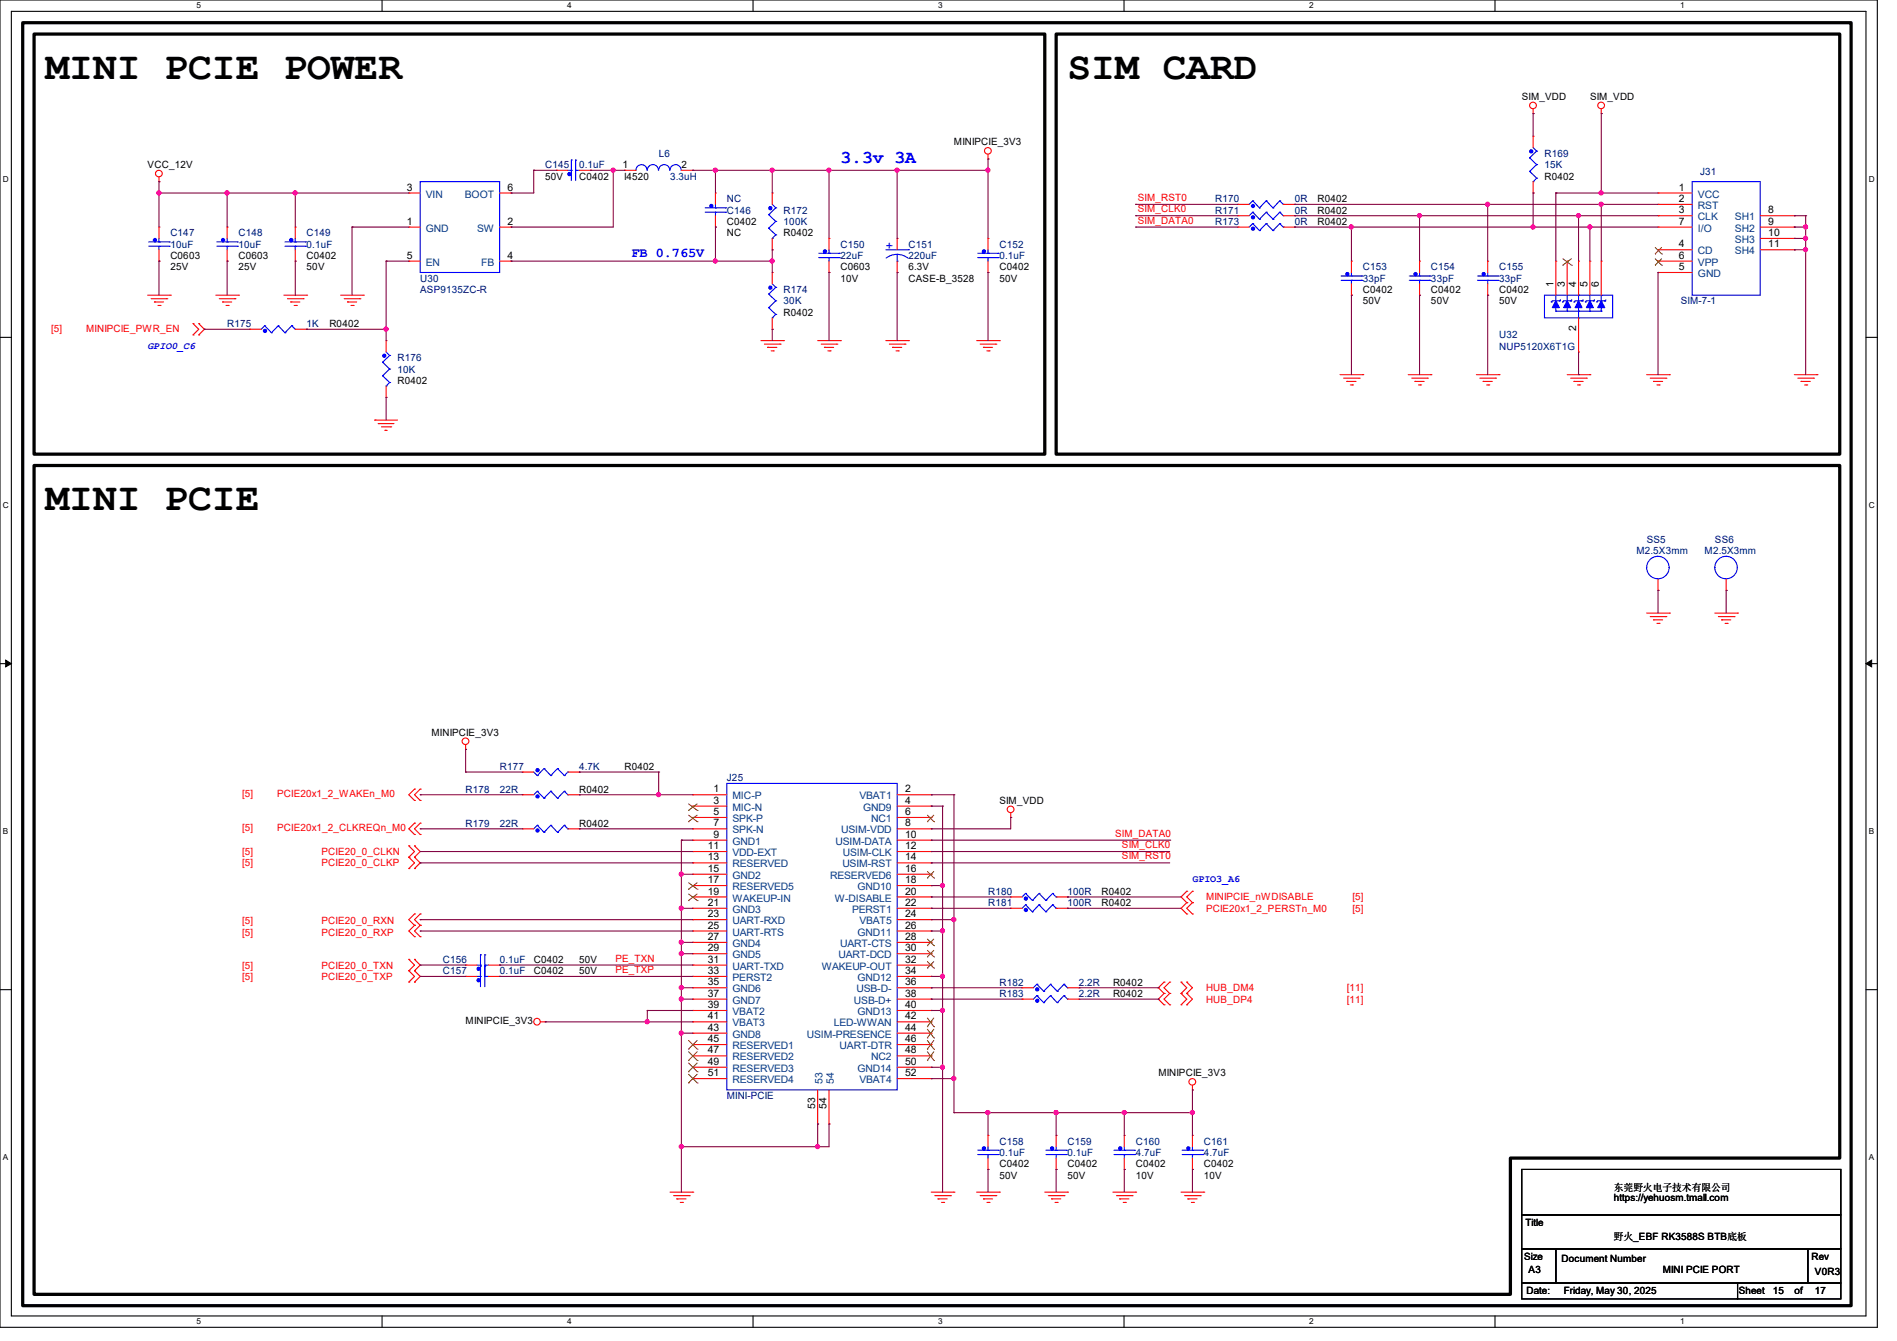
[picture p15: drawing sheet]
<svg xmlns="http://www.w3.org/2000/svg" width="297mm" height="210mm" viewBox="0 0 297 210" stroke-linecap="round" stroke-linejoin="round" font-family="sans-serif">
<defs><g id="words">
<g font-size="6.2">
<text x="7.1" y="12.3">MINI PCIE POWER</text>
<text x="167.1" y="12.3">SIM CARD</text>
<text x="7.1" y="79.9">MINI PCIE</text>
</g>
<text font-size="2.8" fill="#00f" x="131.6" y="25.5">3.3v 3A</text>
<text font-size="2.1" fill="#00f" x="98.8" y="40.3">FB 0.765V</text>
<text font-size="1.9" fill="#00f" x="138.7" y="39.1">+</text>
<g font-size="1.6">
<text x="238.3" y="15.7">SIM_VDD</text>
<text x="248.9" y="15.7">SIM_VDD</text>
<text x="149.4" y="22.8">MINIPCIE_3V3</text>
<text x="23.1" y="26.3">VCC_12V</text>
<text x="63.7" y="29.8">3</text>
<text x="79.5" y="29.8">6</text>
<text x="85.3" y="28.1">50V</text>
<text x="90.7" y="28.1">C0402</text>
<text x="97.5" y="26.3">1</text>
<text x="97.8" y="28.1">l4520</text>
<text x="106.7" y="26.3">2</text>
<text x="241.8" y="28.1">R0402</text>
<text x="262.8" y="29.8">1</text>
<text x="63.7" y="35.2">1</text>
<text x="79.5" y="35.2">2</text>
<text x="113.8" y="35.2">C0402</text>
<text x="206.3" y="33.4">R0402</text>
<text x="206.3" y="35.2">R0402</text>
<text x="206.3" y="31.7">R0402</text>
<text x="262.8" y="33.4">3</text>
<text x="262.8" y="31.6">2</text>
<text x="262.8" y="35.2">7</text>
<text x="276.8" y="33.4">8</text>
<text x="276.8" y="35.2">9</text>
<text x="26.7" y="40.6">C0603</text>
<text x="37.3" y="40.6">C0603</text>
<text x="48" y="40.6">C0402</text>
<text x="63.7" y="40.5">5</text>
<text x="79.5" y="40.5">4</text>
<text x="113.8" y="37">NC</text>
<text x="122.7" y="37">R0402</text>
<text x="262.8" y="40.5">6</text>
<text x="262.8" y="38.7">4</text>
<text x="276.8" y="37">10</text>
<text x="276.8" y="38.7">11</text>
<text x="26.7" y="42.3">25V</text>
<text x="37.3" y="42.3">25V</text>
<text x="48" y="42.3">50V</text>
<text x="131.6" y="42.3">C0603</text>
<text x="131.6" y="44.1">10V</text>
<text x="142.2" y="42.3">6.3V</text>
<text x="142.2" y="44.1">CASE-B_3528</text>
<text x="156.5" y="42.3">C0402</text>
<text x="156.5" y="44.1">50V</text>
<text x="213.4" y="45.9">C0402</text>
<text x="213.4" y="47.7">50V</text>
<text x="224" y="45.9">C0402</text>
<text x="224" y="47.7">50V</text>
<text x="234.7" y="45.9">C0402</text>
<text x="234.7" y="47.7">50V</text>
<text x="243.2" y="45" transform="rotate(-90 243.2 45)">1</text>
<text x="245" y="45" transform="rotate(-90 245 45)">3</text>
<text x="246.8" y="45" transform="rotate(-90 246.8 45)">4</text>
<text x="248.5" y="45" transform="rotate(-90 248.5 45)">5</text>
<text x="250.3" y="45" transform="rotate(-90 250.3 45)">6</text>
<text x="262.8" y="42.3">5</text>
<text x="51.6" y="51.2">R0402</text>
<text x="122.7" y="49.4">R0402</text>
<text x="246.8" y="51.9" transform="rotate(-90 246.8 51.9)">2</text>
<text x="62.2" y="60.1">R0402</text>
<text x="67.6" y="115.2">MINIPCIE_3V3</text>
<text x="90.7" y="124.1">R0402</text>
<text x="97.8" y="120.6">R0402</text>
<text x="111.7" y="124.1">1</text>
<text x="111.7" y="125.9">3</text>
<text x="141.7" y="124.1">2</text>
<text x="141.7" y="125.9">4</text>
<text x="156.5" y="125.9">SIM_VDD</text>
<text x="90.7" y="129.5">R0402</text>
<text x="111.7" y="127.6">5</text>
<text x="111.7" y="129.4">7</text>
<text x="111.7" y="131.2">9</text>
<text x="141.7" y="127.6">6</text>
<text x="141.7" y="129.4">8</text>
<text x="141.7" y="131.2">10</text>
<text x="110.8" y="133">11</text>
<text x="110.8" y="134.7">13</text>
<text x="110.8" y="136.5">15</text>
<text x="141.7" y="133">12</text>
<text x="141.7" y="134.7">14</text>
<text x="141.7" y="136.5">16</text>
<text x="110.8" y="138.3">17</text>
<text x="110.8" y="140.1">19</text>
<text x="110.8" y="141.9">21</text>
<text x="110.8" y="143.6">23</text>
<text x="141.7" y="138.3">18</text>
<text x="141.7" y="140.1">20</text>
<text x="141.7" y="141.9">22</text>
<text x="141.7" y="143.6">24</text>
<text x="172.5" y="140.1">R0402</text>
<text x="172.5" y="141.9">R0402</text>
<text x="110.8" y="145.4">25</text>
<text x="110.8" y="147.2">27</text>
<text x="110.8" y="149">29</text>
<text x="141.7" y="145.4">26</text>
<text x="141.7" y="147.2">28</text>
<text x="141.7" y="149">30</text>
<text x="83.6" y="150.8">C0402</text>
<text x="83.6" y="152.6">C0402</text>
<text x="90.7" y="150.8">50V</text>
<text x="90.7" y="152.6">50V</text>
<text x="110.8" y="150.7">31</text>
<text x="110.8" y="152.5">33</text>
<text x="110.8" y="154.3">35</text>
<text x="141.7" y="150.7">32</text>
<text x="141.7" y="152.5">34</text>
<text x="141.7" y="154.3">36</text>
<text x="174.3" y="154.3">R0402</text>
<text x="72.9" y="160.4">MINIPCIE_3V3</text>
<text x="110.8" y="156.1">37</text>
<text x="110.8" y="157.9">39</text>
<text x="110.8" y="159.6">41</text>
<text x="110.8" y="161.4">43</text>
<text x="141.7" y="156.1">38</text>
<text x="141.7" y="157.9">40</text>
<text x="141.7" y="159.6">42</text>
<text x="141.7" y="161.4">44</text>
<text x="174.3" y="156.1">R0402</text>
<text x="110.8" y="163.2">45</text>
<text x="110.8" y="165">47</text>
<text x="110.8" y="166.8">49</text>
<text x="141.7" y="163.2">46</text>
<text x="141.7" y="165">48</text>
<text x="141.7" y="166.8">50</text>
<text x="110.8" y="168.5">51</text>
<text x="127.6" y="173.7" transform="rotate(-90 127.6 173.7)">53</text>
<text x="129.4" y="173.7" transform="rotate(-90 129.4 173.7)">54</text>
<text x="141.7" y="168.5">52</text>
<text x="181.4" y="168.6">MINIPCIE_3V3</text>
<text x="156.5" y="182.8">C0402</text>
<text x="156.5" y="184.6">50V</text>
<text x="167.1" y="182.8">C0402</text>
<text x="167.1" y="184.6">50V</text>
<text x="177.8" y="182.8">C0402</text>
<text x="177.8" y="184.6">10V</text>
<text x="188.5" y="182.8">C0402</text>
<text x="188.5" y="184.6">10V</text>
<text x="252.7" y="186.5">东莞野火电子技术有限公司</text>
<text x="252.7" y="188.1">https://yehuosm.tmall.com</text>
<text x="238.6" y="197.4">Size</text>
<text x="238.8" y="192">Title</text>
<text x="244.5" y="197.6">Document Number</text>
<text x="252.7" y="194.2">野火_EBF RK3588S BTB底板</text>
<text x="283.6" y="197.4">Rev</text>
<text x="239" y="202.7">Date:</text>
<text x="239.3" y="199.3">A3</text>
<text x="244.8" y="202.7">Friday, May 30, 2025</text>
<text x="260.3" y="199.3">MINI PCIE PORT</text>
<text x="272.2" y="202.7">Sheet</text>
<text x="277.6" y="202.7">15</text>
<text x="280.9" y="202.7">of</text>
<text x="284.2" y="199.7">V0R3</text>
<text x="284.2" y="202.7">17</text>
</g>
<g font-size="1.6" fill="#000080">
<text x="85.3" y="26.3">C145</text>
<text x="90.7" y="26.3">0.1uF</text>
<text x="103.1" y="24.6">L6</text>
<text x="104.9" y="28.1">3.3uH</text>
<text x="241.8" y="24.6">R169</text>
<text x="241.8" y="26.3">15K</text>
<text x="266.2" y="27.4">J31</text>
<text x="113.8" y="33.4">C146</text>
<text x="113.8" y="31.7">NC</text>
<text x="122.7" y="33.4">R172</text>
<text x="122.7" y="35.2">100K</text>
<text x="190.3" y="33.4">R171</text>
<text x="190.3" y="35.2">R173</text>
<text x="190.3" y="31.7">R170</text>
<text x="202.7" y="33.4">0R</text>
<text x="202.7" y="35.2">0R</text>
<text x="202.7" y="31.7">0R</text>
<text x="26.7" y="37">C147</text>
<text x="26.7" y="38.8">10uF</text>
<text x="37.3" y="37">C148</text>
<text x="37.3" y="38.8">10uF</text>
<text x="48" y="37">C149</text>
<text x="48" y="38.8">0.1uF</text>
<text x="131.6" y="38.8">C150</text>
<text x="131.6" y="40.6">22uF</text>
<text x="142.2" y="38.8">C151</text>
<text x="142.2" y="40.6">220uF</text>
<text x="156.5" y="38.8">C152</text>
<text x="156.5" y="40.6">0.1uF</text>
<text x="65.8" y="44.1">U30</text>
<text x="65.8" y="45.9">ASP9135ZC-R</text>
<text x="122.7" y="45.9">R174</text>
<text x="122.7" y="47.7">30K</text>
<text x="213.4" y="42.3">C153</text>
<text x="213.4" y="44.1">33pF</text>
<text x="224" y="42.3">C154</text>
<text x="224" y="44.1">33pF</text>
<text x="234.7" y="42.3">C155</text>
<text x="234.7" y="44.1">33pF</text>
<text x="263.2" y="47.7">SIM-7-1</text>
<text x="35.6" y="51.2">R175</text>
<text x="48" y="51.2">1K</text>
<text x="234.7" y="53">U32</text>
<text x="62.2" y="56.6">R176</text>
<text x="62.2" y="58.3">10K</text>
<text x="234.7" y="54.8">NUP5120X6T1G</text>
<text x="256.2" y="86.8">M2.5X3mm</text>
<text x="257.8" y="85">SS5</text>
<text x="266.9" y="86.8">M2.5X3mm</text>
<text x="268.5" y="85">SS6</text>
<text x="72.9" y="124.1">R178</text>
<text x="78.2" y="120.6">R177</text>
<text x="78.2" y="124.1">22R</text>
<text x="90.7" y="120.6">4.7K</text>
<text x="113.8" y="122.3">J25</text>
<text x="72.9" y="129.5">R179</text>
<text x="78.2" y="129.5">22R</text>
<text x="154.7" y="140.1">R180</text>
<text x="154.7" y="141.9">R181</text>
<text x="167.1" y="140.1">100R</text>
<text x="167.1" y="141.9">100R</text>
<text x="69.3" y="150.8">C156</text>
<text x="69.3" y="152.6">C157</text>
<text x="78.2" y="150.8">0.1uF</text>
<text x="78.2" y="152.6">0.1uF</text>
<text x="156.5" y="154.3">R182</text>
<text x="168.9" y="154.3">2.2R</text>
<text x="156.5" y="156.1">R183</text>
<text x="168.9" y="156.1">2.2R</text>
<text x="113.8" y="172.1">MINI-PCIE</text>
<text x="156.5" y="179.2">C158</text>
<text x="167.1" y="179.2">C159</text>
<text x="177.8" y="179.2">C160</text>
<text x="188.5" y="179.2">C161</text>
<text x="156.5" y="181">0.1uF</text>
<text x="167.1" y="181">0.1uF</text>
<text x="177.8" y="181">4.7uF</text>
<text x="188.5" y="181">4.7uF</text>
</g>
<g font-size="1.6" fill="#004080">
<text x="66.7" y="30.9">VIN</text>
<text x="72.8" y="30.9">BOOT</text>
<text x="265.8" y="34.5">CLK</text>
<text x="265.8" y="32.7">RST</text>
<text x="265.8" y="30.9">VCC</text>
<text x="271.6" y="34.5">SH1</text>
<text x="66.7" y="36.3">GND</text>
<text x="66.7" y="41.6">EN</text>
<text x="74.7" y="36.3">SW</text>
<text x="75.3" y="41.6">FB</text>
<text x="265.8" y="41.6">VPP</text>
<text x="265.8" y="36.3">I/O</text>
<text x="265.8" y="39.8">CD</text>
<text x="271.6" y="36.3">SH2</text>
<text x="271.6" y="38.1">SH3</text>
<text x="271.6" y="39.8">SH4</text>
<text x="265.8" y="43.4">GND</text>
<text x="114.7" y="125.2">MIC-P</text>
<text x="134.5" y="125.2">VBAT1</text>
<text x="114.7" y="127">MIC-N</text>
<text x="114.7" y="128.7">SPK-P</text>
<text x="114.7" y="130.5">SPK-N</text>
<text x="131.7" y="130.5">USIM-VDD</text>
<text x="135.1" y="127">GND9</text>
<text x="136.4" y="128.7">NC1</text>
<text x="114.7" y="132.3">GND1</text>
<text x="114.7" y="134.1">VDD-EXT</text>
<text x="114.7" y="135.8">RESERVED</text>
<text x="114.7" y="137.6">GND2</text>
<text x="130" y="137.6">RESERVED6</text>
<text x="130.8" y="132.3">USIM-DATA</text>
<text x="131.9" y="135.8">USIM-RST</text>
<text x="132" y="134.1">USIM-CLK</text>
<text x="114.7" y="139.4">RESERVED5</text>
<text x="114.7" y="141.2">WAKEUP-IN</text>
<text x="114.7" y="143">GND3</text>
<text x="130.7" y="141.2">W-DISABLE</text>
<text x="133.4" y="143">PERST1</text>
<text x="134.3" y="139.4">GND10</text>
<text x="114.7" y="144.7">UART-RXD</text>
<text x="114.7" y="146.5">UART-RTS</text>
<text x="114.7" y="148.3">GND4</text>
<text x="131.5" y="148.3">UART-CTS</text>
<text x="134.3" y="146.5">GND11</text>
<text x="134.5" y="144.7">VBAT5</text>
<text x="114.7" y="150.1">GND5</text>
<text x="114.7" y="151.9">UART-TXD</text>
<text x="114.7" y="153.6">PERST2</text>
<text x="114.7" y="155.4">GND6</text>
<text x="128.7" y="151.9">WAKEUP-OUT</text>
<text x="131.3" y="150.1">UART-DCD</text>
<text x="134.1" y="155.4">USB-D-</text>
<text x="134.3" y="153.6">GND12</text>
<text x="114.7" y="157.2">GND7</text>
<text x="114.7" y="159">VBAT2</text>
<text x="114.7" y="160.7">VBAT3</text>
<text x="130.5" y="160.7">LED-WWAN</text>
<text x="133.7" y="157.2">USB-D+</text>
<text x="134.3" y="159">GND13</text>
<text x="114.7" y="162.5">GND8</text>
<text x="114.7" y="164.3">RESERVED1</text>
<text x="114.7" y="166.1">RESERVED2</text>
<text x="114.7" y="167.9">RESERVED3</text>
<text x="126.3" y="162.5">USIM-PRESENCE</text>
<text x="131.5" y="164.3">UART-DTR</text>
<text x="134.3" y="167.9">GND14</text>
<text x="136.4" y="166.1">NC2</text>
<text x="114.7" y="169.6">RESERVED4</text>
<text x="128.8" y="169.8" transform="rotate(-90 128.8 169.8)">53</text>
<text x="130.6" y="169.8" transform="rotate(-90 130.6 169.8)">54</text>
<text x="134.5" y="169.6">VBAT4</text>
</g>
<g font-size="1.6" fill="#f00">
<text x="178.1" y="31.5">SIM_RST0</text>
<text x="178.1" y="33.2">SIM_CLK0</text>
<text x="178.1" y="35">SIM_DATA0</text>
<text x="8" y="51.9">[5]</text>
<text x="13.5" y="51.9">MINIPCIE_PWR_EN</text>
<text x="37.9" y="124.8">[5]</text>
<text x="43.4" y="124.8">PCIE20x1_2_WAKEn_M0</text>
<text x="37.9" y="130.2">[5]</text>
<text x="43.4" y="130.2">PCIE20x1_2_CLKREQn_M0</text>
<text x="174.6" y="131">SIM_DATA0</text>
<text x="37.9" y="135.7">[5]</text>
<text x="37.9" y="133.9">[5]</text>
<text x="50.3" y="135.7">PCIE20_0_CLKP</text>
<text x="50.3" y="133.9">PCIE20_0_CLKN</text>
<text x="175.7" y="132.8">SIM_CLK0</text>
<text x="175.7" y="134.6">SIM_RST0</text>
<text x="188.8" y="142.8">PCIE20x1_2_PERSTn_M0</text>
<text x="188.8" y="141">MINIPCIE_nWDISABLE</text>
<text x="211.8" y="142.8">[5]</text>
<text x="211.8" y="141">[5]</text>
<text x="37.9" y="146.5">[5]</text>
<text x="37.9" y="144.7">[5]</text>
<text x="50.3" y="146.5">PCIE20_0_RXP</text>
<text x="50.3" y="144.7">PCIE20_0_RXN</text>
<text x="37.9" y="153.5">[5]</text>
<text x="37.9" y="151.7">[5]</text>
<text x="50.3" y="153.5">PCIE20_0_TXP</text>
<text x="50.3" y="151.7">PCIE20_0_TXN</text>
<text x="96.4" y="150.6">PE_TXN</text>
<text x="96.4" y="152.4">PE_TXP</text>
<text x="188.8" y="155.2">HUB_DM4</text>
<text x="210.9" y="155.2">[11]</text>
<text x="188.8" y="157">HUB_DP4</text>
<text x="210.9" y="157">[11]</text>
</g>
<g font-size="1.6" fill="#00f">
<text x="23.1" y="54.6">GPIO0_C6</text>
<text x="186.7" y="138.2">GPIO3_A6</text>
</g>
<g font-size="1.3">
<text x="30.8" y="1.3">5</text>
<text x="88.8" y="1.3">4</text>
<text x="146.9" y="1.3">3</text>
<text x="205" y="1.3">2</text>
<text x="263.1" y="1.3">1</text>
<text x=".5" y="28.4">D</text>
<text x="292.6" y="28.4">D</text>
<text x=".5" y="79.5">C</text>
<text x="292.6" y="79.5">C</text>
<text x=".5" y="130.6">B</text>
<text x="292.6" y="130.6">B</text>
<text x=".5" y="181.7">A</text>
<text x="292.6" y="181.7">A</text>
<text x="30.8" y="207.4">5</text>
<text x="88.8" y="207.4">4</text>
<text x="146.9" y="207.4">3</text>
<text x="205" y="207.4">2</text>
<text x="263.1" y="207.4">1</text>
</g>
</g></defs>
<path d="M0 0h293.9v207.9h-293.9zM1.8 1.8h290.3v204.3h-290.3z" fill="none" stroke="#000" stroke-width=".17"/>
<g fill="#fff">
<path d="M30.8 .2h.7v1.4h-.7z"/>
<path d="M30.8 206.2h.7v1.4h-.7z"/>
</g>
<path d="M59.8 0v1.8M59.8 206.1v1.8" fill="none" stroke="#000" stroke-width=".17"/>
<g fill="#fff">
<path d="M88.8 .2h.7v1.4h-.7z"/>
<path d="M88.8 206.2h.7v1.4h-.7z"/>
</g>
<path d="M117.9 0v1.8M117.9 206.1v1.8" fill="none" stroke="#000" stroke-width=".17"/>
<g fill="#fff">
<path d="M146.9 .2h.7v1.4h-.7z"/>
<path d="M146.9 206.2h.7v1.4h-.7z"/>
</g>
<path d="M176 0v1.8M176 206.1v1.8" fill="none" stroke="#000" stroke-width=".17"/>
<g fill="#fff">
<path d="M205 .2h.7v1.4h-.7z"/>
<path d="M205 206.2h.7v1.4h-.7z"/>
</g>
<path d="M234.1 0v1.8M234.1 206.1v1.8" fill="none" stroke="#000" stroke-width=".17"/>
<g fill="#fff">
<path d="M263.1 .2h.6v1.4h-.6z"/>
<path d="M263.1 206.2h.6v1.4h-.6z"/>
<path d="M.5 27.3h.9v1.4h-.9z"/>
<path d="M292.6 27.3h.9v1.4h-.9z"/>
<path d="M.5 78.4h.9v1.4h-.9z"/>
<path d="M292.6 78.4h.9v1.4h-.9z"/>
</g>
<path d="M0 52.8h1.8M292.1 52.8h1.8" fill="none" stroke="#000" stroke-width=".17"/>
<g fill="#fff">
<path d="M.5 129.5h.8v1.4h-.8z"/>
<path d="M292.6 129.5h.8v1.4h-.8z"/>
</g>
<path d="M0 103.9h1.8M292.1 103.9h1.8" fill="none" stroke="#000" stroke-width=".17"/>
<path d="M.9 103.4l.9 .5-.9 .5zM292.1 103.9l.9-.5v1z" fill="#000" stroke="#000" stroke-width=".16"/>
<g fill="#fff">
<path d="M.5 180.5h.8v1.4h-.8z"/>
<path d="M292.6 180.5h.8v1.4h-.8z"/>
</g>
<path d="M0 155h1.8M292.1 155h1.8M238.3 183.1h49.9v7.1h-49.9zM238.3 190.2h49.9v5.4h-49.9zM238.3 195.6h5.3v5.3h-5.3zM243.6 195.6h39.4v5.3h-39.4zM283 195.6h5.2v5.3h-5.2zM238.3 200.9h33.7v2.5h-33.7zM272 200.9h16.2v2.5h-16.2z" fill="none" stroke="#000" stroke-width=".17"/>
<path d="M3.6 3.6h286.2v200.9h-286.2zM5.3 5.3h158.3v65.8h-158.3zM165.4 5.3h122.6v65.8h-122.6zM5.3 72.9h282.7v108.5h-51.5v21.3h-231.2z" fill="none" stroke="#000" stroke-width=".51"/>
<g fill="none" stroke="#f00" stroke-width=".17">
<path d="M240 17.8h.1M240 17.1v.7M250.7 17.8h.1M250.7 17.1v.7M24.9 28.4h.1M24.9 35.6h.1M24.9 27.7v.7M24.9 35.6v1.7M24.9 39.1v1.8M35.6 35.6h.1M35.6 35.6v1.7M35.6 39.1v1.8"/>
<path d="M46.2 35.6h.1M46.2 35.6v1.7M46.2 39.1v1.8M64 35.6h.1M64 30.2h.1M64 30.2h1.8M64 35.6h1.8M78.2 30.2h1.8M78.2 35.6h1.8M80 35.6h.1M80 30.2h.1M87.1 26.7h.1"/>
<path d="M87.1 26.7h1.8M90.7 26.7h1.8M92.5 26.7h.1M97.8 26.7h.1M97.8 26.7h1.8M106.7 26.7h1.8M108.5 26.7h.1M112 30.2h.1M112 35.6h.1M112 30.2v1.8M112 33.8v1.8M120.9 30.2h.1"/>
<path d="M120.9 39.1h.1M120.9 30.2v1.8M120.9 37.3v1.8M129.8 37.3h.1M129.8 37.3v1.8M140.5 37.3h.1M140.5 37.3v1.8M154.7 24.9h.1M154.7 37.3h.1M154.7 24.2v.7M154.7 37.3v1.8M193.8 33.8h.1"/>
<path d="M193.8 35.6h.1M193.8 32h.1M193.8 33.8h1.8M193.8 32h1.8M193.8 35.6h1.8M200.9 33.8h1.8M200.9 32h1.8M200.9 35.6h1.8M202.7 33.8h.1M202.7 35.6h.1M202.7 32h.1M240 21.3h.1"/>
<path d="M240 30.2h.1M240 21.3v1.8M240 28.4v1.8M259.6 33.8h.1M259.6 32h.1M259.6 30.2h.1M259.6 35.6h.1M259.6 39.1h.1M259.6 33.8h5.3M259.6 32h5.3M259.6 30.2h5.3M259.6 35.6h5.3"/>
<path d="M259.6 39.1h5.3M275.6 33.8h5.3M275.6 35.6h5.3M275.6 39.1h5.3M275.6 37.3h5.3M280.9 33.8h.1M280.9 35.6h.1M280.9 37.3h.1M280.9 39.1h.1M23.1 46.2h3.6M23.7 46.8h2.4M24.2 47.3h.1"/>
<path d="M24.2 47.3h1.4M24.7 47.8h.4M24.9 40.9h.1M25.1 47.8h.1M26.1 46.8h.1M26.7 46.2h.1M30.2 50.7h.1M30.2 52.5h.1M30.2 50.7l.9 .9-.9 .9M31.1 52.5h.1M31.1 50.7h.1M31.1 50.7l.9 .9-.9 .9"/>
<path d="M33.8 46.2h3.5M34.3 46.8h2.5M34.8 47.3h.1M34.8 47.3h1.5M35.4 47.8h.3M35.6 40.9h.1M35.7 47.8h.1M36.8 46.8h.1M37.3 46.2h.1M39.1 51.6h.1M39.1 51.6h1.8M44.4 46.2h3.6"/>
<path d="M45 46.8h2.5M45.5 47.3h.1M45.5 47.3h1.4M46.1 47.8h.3M46.2 40.9h.1M46.2 51.6h1.8M46.4 47.8h.1M47.5 46.8h.1M48 46.2h.1M48 51.6h.1M53.3 46.2h3.6M53.9 46.8h2.4"/>
<path d="M54.4 47.3h.1M54.4 47.3h1.4M54.9 47.8h.4M55.3 47.8h.1M56.3 46.8h.1M56.9 46.2h.1M60.5 53.3h.1M60.5 53.3v1.8M64 40.9h.1M64 40.9h1.8M78.2 40.9h1.8M80 40.9h.1"/>
<path d="M119.1 53.3h3.6M119.7 53.9h2.4M120.2 54.4h.1M120.2 54.4h1.4M120.7 54.9h.4M120.9 42.7h.1M120.9 51.6h.1M120.9 42.7v1.7M120.9 49.8v1.8M121.1 54.9h.1M122.1 53.9h.1M122.7 53.3h.1"/>
<path d="M128 53.3h3.6M128.6 53.9h2.4M129.1 54.4h.1M129.1 54.4h1.4M129.6 54.9h.4M129.8 42.7h.1M129.8 40.9v1.8M130 54.9h.1M131 53.9h.1M131.6 53.3h.1M138.7 53.3h3.5M139.2 53.9h2.5"/>
<path d="M139.7 54.4h.1M139.7 54.4h1.5M140.3 54.9h.3M140.5 42.7h.1M140.5 40.9v1.8M140.6 54.9h.1M141.7 53.9h.1M142.2 53.3h.1M152.9 53.3h3.6M153.5 53.9h2.4M154 54.4h.1M154 54.4h1.4"/>
<path d="M154.5 54.9h.4M154.7 42.7h.1M154.7 40.9v1.8M154.9 54.9h.1M155.9 53.9h.1M156.5 53.3h.1M209.8 58.7h3.6M210.4 59.2h2.4M210.9 59.7h.1M210.9 59.7h1.4M211.6 40.9h.1M211.6 46.2h.1"/>
<path d="M211.6 40.9v1.8M211.6 44.4v1.8M212.8 59.2h.1M213.4 58.7h.1M220.5 58.7h3.5M221 59.2h2.5M221.5 59.7h.1M221.5 59.7h1.5M222.2 40.9h.1M222.2 46.2h.1M222.2 40.9v1.8M222.2 44.4v1.8"/>
<path d="M223.5 59.2h.1M224 58.7h.1M231.1 58.7h3.6M231.7 59.2h2.4M232.2 59.7h.1M232.2 59.7h1.4M232.9 40.9h.1M232.9 46.2h.1M232.9 40.9v1.8M232.9 44.4v1.8M234.1 59.2h.1M234.7 58.7h.1"/>
<path d="M243.6 40.9h.1M243.6 40.9v5.3M245.4 40.9h.1M245.4 58.7h3.5M245.4 40.9v5.3M245.9 59.2h2.5M246.4 59.7h.1M246.4 59.7h1.5M247.1 55.1h.1M247.1 40.9h.1M247.1 40.9v5.3M247.1 49.8v5.3"/>
<path d="M248.4 59.2h.1M248.9 58.7h.1M248.9 40.9h.1M248.9 40.9v5.3M250.7 40.9h.1M250.7 40.9v5.3M257.8 58.7h3.6M258.4 59.2h2.4M258.9 59.7h.1M258.9 59.7h1.4M259.6 40.9h.1M259.6 42.7h.1"/>
<path d="M259.6 40.9h5.3M259.6 42.7h5.3M260.8 59.2h.1M261.4 58.7h.1M280.9 58.7h3.6M281.5 59.2h2.4M282 59.7h.1M282 59.7h1.4M283.9 59.2h.1M284.5 58.7h.1M58.7 65.8h.1M58.7 65.8h3.5"/>
<path d="M59.2 66.3h.1M59.2 66.3h2.5M59.7 66.8h1.5M60.3 67.4h.1M60.3 67.4h.3M60.5 62.2h.1M60.5 60.5v1.7M61.2 66.8h.1M211.4 60.3h.4M211.8 60.3h.1M222.1 60.3h.3M222.4 60.3h.1"/>
<path d="M232.7 60.3h.4M233.1 60.3h.1M247 60.3h.3M247.3 60.3h.1M259.4 60.3h.4M259.8 60.3h.1M282.5 60.3h.4M282.9 60.3h.1M257.8 96h3.6M258.4 96.6h2.4M258.9 97.1h.1M258.9 97.1h1.4"/>
<path d="M259.4 97.6h.4M259.6 92.5h.1M259.6 90.7v1.8M259.8 97.6h.1M260.8 96.6h.1M261.4 96h.1M268.5 96h3.5M269 96.6h2.5M269.5 97.1h.1M269.5 97.1h1.5M270.1 97.6h.3M270.3 92.5h.1"/>
<path d="M270.3 90.7v1.8M270.4 97.6h.1M271.5 96.6h.1M272 96h.1M72.9 117.3h.1M72.9 116.6v.7M64 136h.1M64 134.2h.1M64 132.5h.1M64 134.2l.9 .9-.9 .9M64 132.5l.9 .8-.9 .9M64.9 125.3h.1"/>
<path d="M64.9 123.6h.1M64.9 130.7h.1M64.9 128.9h.1M64.9 134.2h.1M64.9 136h.1M64.9 132.5h.1M64.9 123.6l-.9 .9 .9 .8M64.9 128.9l-.9 .9 .9 .9M64.9 134.2l.9 .9-.9 .9M64.9 132.5l.9 .8-.9 .9M65.8 123.6h.1M65.8 125.3h.1"/>
<path d="M65.8 128.9h.1M65.8 130.7h.1M65.8 123.6l-.9 .9 .9 .8M65.8 128.9l-.9 .9 .9 .9M81.8 120.9h.1M81.8 129.8h.1M81.8 124.5h.1M81.8 120.9h1.8M81.8 124.5h1.8M81.8 129.8h1.8M88.9 120.9h1.8M88.9 124.5h1.8"/>
<path d="M88.9 129.8h1.8M90.7 120.9h.1M90.7 129.8h.1M90.7 124.5h.1M108.5 124.5h.1M108.5 126.2h.1M108.5 128h.1M108.5 129.8h.1M108.5 131.6h.1M108.5 133.3h.1M108.5 135.1h.1M108.5 136.9h.1"/>
<path d="M108.5 138.7h.1M108.5 124.5h5.3M108.5 126.2h5.3M108.5 128h5.3M108.5 129.8h5.3M108.5 131.6h5.3M108.5 133.3h5.3M108.5 135.1h5.3M108.5 136.9h5.3M108.5 138.7h5.3M140.5 124.5h5.3M140.5 126.2h5.3"/>
<path d="M140.5 128h5.3M140.5 129.8h5.3M140.5 131.6h5.3M140.5 133.3h5.3M140.5 135.1h5.3M140.5 136.9h5.3M140.5 138.7h5.3M145.8 124.5h.1M145.8 126.2h.1M145.8 128h.1M145.8 129.8h.1M145.8 131.6h.1"/>
<path d="M145.8 133.3h.1M145.8 135.1h.1M145.8 136.9h.1M145.8 138.7h.1M158.2 128h.1M158.2 127.3v.7M185.8 139.6h.1M185.8 139.6l-.9 .9 .9 .9M186.7 139.6h.1M186.7 139.6l-.9 .9 .9 .9M64 153.8h.1M64 152h.1"/>
<path d="M64 150.2h.1M64 152l.9 .9-.9 .9M64 150.2l.9 .9-.9 .9M64.9 144.9h.1M64.9 146.7h.1M64.9 143.1h.1M64.9 152h.1M64.9 153.8h.1M64.9 150.2h.1M64.9 144.9l-.9 .9 .9 .9M64.9 143.1l-.9 .9 .9 .9M64.9 152l.9 .9-.9 .9"/>
<path d="M64.9 150.2l.9 .9-.9 .9M65.8 144.9h.1M65.8 146.7h.1M65.8 143.1h.1M65.8 144.9l-.9 .9 .9 .9M65.8 143.1l-.9 .9 .9 .9M72.9 151.1h.1M72.9 152.9h.1M72.9 151.1h1.8M72.9 152.9h1.8M76.5 151.1h1.7M76.5 152.9h1.7"/>
<path d="M78.2 151.1h.1M78.2 152.9h.1M108.5 140.5h.1M108.5 142.2h.1M108.5 144h.1M108.5 145.8h.1M108.5 147.6h.1M108.5 149.4h.1M108.5 151.1h.1M108.5 152.9h.1M108.5 154.7h.1M108.5 156.5h.1"/>
<path d="M108.5 158.2h.1M108.5 140.5h5.3M108.5 142.2h5.3M108.5 144h5.3M108.5 145.8h5.3M108.5 147.6h5.3M108.5 149.4h5.3M108.5 151.1h5.3M108.5 152.9h5.3M108.5 154.7h5.3M108.5 156.5h5.3M108.5 158.2h5.3"/>
<path d="M140.5 140.5h5.3M140.5 142.2h5.3M140.5 144h5.3M140.5 145.8h5.3M140.5 147.6h5.3M140.5 149.4h5.3M140.5 151.1h5.3M140.5 152.9h5.3M140.5 154.7h5.3M140.5 156.5h5.3M140.5 158.2h5.3M145.8 140.5h.1"/>
<path d="M145.8 142.2h.1M145.8 144h.1M145.8 145.8h.1M145.8 147.6h.1M145.8 149.4h.1M145.8 151.1h.1M145.8 152.9h.1M145.8 154.7h.1M145.8 156.5h.1M145.8 158.2h.1M158.2 140.5h.1M158.2 142.2h.1"/>
<path d="M158.2 140.5h1.8M158.2 142.2h1.8M160 154.7h.1M160 156.5h.1M160 154.7h1.8M160 156.5h1.8M165.4 140.5h1.7M165.4 142.2h1.7M167.1 140.5h.1M167.1 142.2h.1M167.1 154.7h1.8M167.1 156.5h1.8"/>
<path d="M168.9 154.7h.1M168.9 156.5h.1M182.2 153.8h.1M182.2 155.6h.1M182.2 157.4h.1M182.2 153.8l-.8 .9 .8 .9M182.2 155.6l-.8 .9 .8 .9M183.1 155.6h.1M183.1 153.8h.1M183.1 157.4h.1M183.1 153.8l-.9 .9 .9 .9M183.1 155.6l-.9 .9 .9 .9"/>
<path d="M184.9 155.6h.1M184.9 153.8h.1M184.9 157.4h.1M184.9 153.8l.9 .9-.9 .9M184.9 155.6l.9 .9-.9 .9M185.8 141.4h.1M185.8 143.1h.1M185.8 155.6h.1M185.8 153.8h.1M185.8 157.4h.1M185.8 141.4l-.9 .8 .9 .9M185.8 153.8l.9 .9-.9 .9"/>
<path d="M185.8 155.6l.9 .9-.9 .9M186.7 143.1h.1M186.7 141.4h.1M186.7 141.4l-.9 .8 .9 .9M84.6 160h.7M85.3 160h.1M108.5 160h.1M108.5 161.8h.1M108.5 163.6h.1M108.5 165.4h.1M108.5 167.1h.1M108.5 168.9h.1"/>
<path d="M108.5 160h5.3M108.5 161.8h5.3M108.5 163.6h5.3M108.5 165.4h5.3M108.5 167.1h5.3M108.5 168.9h5.3M128 176h.1M128 170.7v5.3M129.8 176h.1M129.8 170.7v5.3M140.5 160h5.3M140.5 161.8h5.3"/>
<path d="M140.5 163.6h5.3M140.5 165.4h5.3M140.5 167.1h5.3M140.5 168.9h5.3M145.8 160h.1M145.8 161.8h.1M145.8 163.6h.1M145.8 165.4h.1M145.8 167.1h.1M145.8 168.9h.1M154.7 177.8h.1M154.7 177.8v1.8"/>
<path d="M165.4 177.8h.1M165.4 177.8v1.8M176 177.8h.1M176 177.8v1.8M186.7 170.7h.1M186.7 177.8h.1M186.7 170v.7M186.7 177.8v1.8M104.9 186.7h3.6M105.5 187.2h2.4M106 187.7h.1M106 187.7h1.4"/>
<path d="M106.5 188.3h.3M106.8 188.3h.1M107.9 187.2h.1M108.5 186.7h.1M145.8 186.7h3.6M146.3 187.2h2.5M146.9 187.7h.1M146.9 187.7h1.4M147.4 188.3h.3M147.7 188.3h.1M148.8 187.2h.1M149.4 186.7h.1"/>
<path d="M152.9 186.7h3.6M153.5 187.2h2.4M154 187.7h.1M154 187.7h1.4M154.5 188.3h.4M154.7 183.1h.1M154.7 181.4v1.7M154.9 188.3h.1M155.9 187.2h.1M156.5 186.7h.1M163.6 186.7h3.5M164.1 187.2h2.5"/>
<path d="M164.6 187.7h.1M164.6 187.7h1.5M165.2 188.3h.3M165.4 183.1h.1M165.4 181.4v1.7M165.5 188.3h.1M166.6 187.2h.1M167.1 186.7h.1M174.2 186.7h3.6M174.8 187.2h2.4M175.3 187.7h.1M175.3 187.7h1.4"/>
<path d="M175.9 188.3h.3M176 183.1h.1M176 181.4v1.7M176.2 188.3h.1M177.2 187.2h.1M177.8 186.7h.1M184.9 186.7h3.6M185.5 187.2h2.4M186 187.7h.1M186 187.7h1.4M186.5 188.3h.4M186.7 183.1h.1"/>
<path d="M186.7 181.4v1.7M186.9 188.3h.1M187.9 187.2h.1M188.5 186.7h.1"/>
<circle cx="240" cy="16.5" r=".52"/>
<circle cx="250.7" cy="16.5" r=".52"/>
<circle cx="24.9" cy="27.2" r=".52"/>
<circle cx="154.7" cy="23.6" r=".52"/>
<circle cx="72.9" cy="116.1" r=".52"/>
<circle cx="158.2" cy="126.7" r=".52"/>
<circle cx="84.1" cy="160" r=".52"/>
<circle cx="186.7" cy="169.4" r=".52"/>
</g>
<g fill="none" stroke="#00f" stroke-width=".17">
<path d="M23.3 38.6h3.2M23.3 37.9h3.2M24.9 38.6h.1M24.9 37.9h.1M24.9 37.3v.6M24.9 38.6v.5M26.5 38.6h.1M26.5 37.9h.1M34 38.6h3.2M34 37.9h3.2M35.6 38.6h.1M35.6 37.9h.1"/>
<path d="M35.6 37.3v.6M35.6 38.6v.5M37.2 38.6h.1M37.2 37.9h.1M44.6 38.6h3.2M44.6 37.9h3.2M46.2 38.6h.1M46.2 37.9h.1M46.2 37.3v.6M46.2 38.6v.5M47.8 38.6h.1M47.8 37.9h.1"/>
<path d="M65.8 28.4h12.4v14.3h-12.4zM88.9 26.7h.6M89.5 25.1h.1M89.5 26.7h.1M89.5 25.1v3.2M90.1 25.1h.1M90.1 26.7h.1M90.1 25.1v3.2M90.1 26.7h.6M99.6 26.7a.87 .87 0 0 1 .8-.9 .87 .87 0 0 1 .9 .9M101.3 26.7a.87 .87 0 0 1 .9-.9 .87 .87 0 0 1 .9 .9M103.1 26.7a.87 .87 0 0 1 .9-.9 .87 .87 0 0 1 .9 .9"/>
<path d="M104.9 26.7a.87 .87 0 0 1 .9-.9 .87 .87 0 0 1 .8 .9M110.4 33.2h3.2M110.4 32.6h3.2M112 33.2h.1M112 32.6h.1M112 32v.6M112 33.2v.6M113.6 33.2h.1M113.6 32.6h.1M120.4 33.6h.1M120.4 35.7h.1M120.4 33.6l1.1 1.1"/>
<path d="M120.4 35.7l1.1 1.1M120.9 37.3h.1M120.9 32l.6 .6M121.5 32.6h.1M121.5 34.7h.1M121.5 36.8h.1M121.5 32.6l-1.1 1M121.5 34.7l-1.1 1M121.5 36.8l-.6 .5M128.2 39.7h3.2M129.8 39.7h.1M129.8 39.1v.6"/>
<path d="M131.4 39.7h.1M138.7 39.1h3.5M140.5 39.8l1 .3 .7 .3M140.5 39.8l-.8 .1-1 .5M140.5 39.8v1.1M142.2 39.1h.1M153.1 39.7h3.2M154.7 39.7h.1M154.7 39.1v.6M156.3 39.7h.1M196.1 33.2h.1M196.1 35h.1"/>
<path d="M196.1 31.5h.1M196.1 33.2l-.5 .6M196.1 33.2l1.1 1.1M196.1 35l-.5 .6M196.1 35l1.1 1.1M196.1 31.5l-.5 .5M196.1 31.5l1.1 1.1M197.2 34.3h.1M197.2 36.1h.1M197.2 32.6h.1M198.2 33.2h.1M198.2 35h.1"/>
<path d="M198.2 31.5h.1M198.2 33.2l-1 1.1M198.2 33.2l1.1 1.1M198.2 35l-1 1.1M198.2 35l1.1 1.1M198.2 31.5l-1 1.1M198.2 31.5l1.1 1.1M199.3 34.3h.1M199.3 36.1h.1M199.3 32.6h.1M200.4 33.2h.1M200.4 35h.1"/>
<path d="M200.4 31.5h.1M200.4 33.2l-1.1 1.1M200.4 33.2l.5 .6M200.4 35l-1.1 1.1M200.4 35l.5 .6M200.4 31.5l-1.1 1.1M200.4 31.5l.5 .5M200.9 33.8h.1M200.9 35.6h.1M200.9 32h.1M239.5 24.7h.1M239.5 26.8h.1"/>
<path d="M239.5 24.7l1.1 1.1M239.5 26.8l1.1 1.1M240 28.4h.1M240 23.1l.6 .6M240.6 23.7h.1M240.6 25.8h.1M240.6 27.9h.1M240.6 23.7l-1.1 1M240.6 25.8l-1.1 1M240.6 27.9l-.6 .5M264.9 28.4h10.7v17.8h-10.7zM41.4 51h.1"/>
<path d="M41.4 51l-.5 .6M41.4 51l1.1 1.1M42.5 52.1h.1M43.6 51h.1M43.6 51l-1.1 1.1M43.6 51l1 1.1M44.6 52.1h.1M45.7 51h.1M45.7 51l-1.1 1.1M45.7 51l.5 .6M46.2 51.6h.1M59.9 56.7h.1"/>
<path d="M59.9 58.8h.1M59.9 56.7l1.1 1.1M59.9 58.8l1.1 1.1M60.5 55.1l.5 .6M61 55.7h.1M61 57.8h.1M61 59.9h.1M61 55.7l-1.1 1M61 57.8l-1.1 1M61 59.9l-.5 .6M120.4 46.1h.1M120.4 48.2h.1"/>
<path d="M120.4 46.1l1.1 1M120.4 48.2l1.1 1M120.9 49.8h.1M120.9 44.4l.6 .6M121.5 45h.1M121.5 47.1h.1M121.5 49.2h.1M121.5 45l-1.1 1.1M121.5 47.1l-1.1 1.1M121.5 49.2l-.6 .6M128.2 40.3h3.2M129.8 40.3h.1"/>
<path d="M129.8 40.3v.6M131.4 40.3h.1M140.5 40.9h.1M153.1 40.3h3.2M154.7 40.3h.1M154.7 40.3v.6M156.3 40.3h.1M210 43.9h3.2M210 43.2h3.2M211.6 43.9h.1M211.6 43.2h.1M211.6 42.7v.5"/>
<path d="M211.6 43.9v.5M213.2 43.9h.1M213.2 43.2h.1M220.6 43.9h3.3M220.6 43.2h3.3M222.2 43.9h.1M222.2 43.2h.1M222.2 42.7v.5M222.2 43.9v.5M223.9 43.9h.1M223.9 43.2h.1M231.3 43.9h3.2"/>
<path d="M231.3 43.2h3.2M232.9 43.9h.1M232.9 43.2h.1M232.9 42.7v.5M232.9 43.9v.5M234.5 43.9h.1M234.5 43.2h.1M241.8 46.2h10.7v3.6h-10.7zM242.9 47.3h.1M243.6 46.2h.1M243.6 48.7h.1M243.6 46.2v.9"/>
<path d="M243.6 48.2v.5M243.6 48.7h7.1M244.1 47.1h.1M244.1 47.1h-1.1l-.1 .2M244.3 46.9l-.2 .2M244.6 47.3h.1M245.4 48.7h.1M245.4 46.2h.1M245.4 46.2v.9M245.4 48.2v.5M245.9 47.1h.1M245.9 47.1h-1.1l-.2 .2"/>
<path d="M246.1 46.9l-.2 .2M246.4 47.3h.1M247.1 48.7h.1M247.1 46.2h.1M247.1 49.8h.1M247.1 46.2v.9M247.1 48.2v1.6M247.7 47.1h.1M247.7 47.1h-1.1l-.2 .2M247.9 46.9l-.2 .2M248.2 47.3h.1M248.9 46.2h.1"/>
<path d="M248.9 48.7h.1M248.9 46.2v.9M248.9 48.2v.5M249.5 47.1h.1M249.5 47.1h-1.1l-.2 .2M249.6 46.9l-.1 .2M250 47.3h.1M250.7 48.2h.1M250.7 46.2h.1M250.7 48.7h.1M250.7 46.2v.9M250.7 48.2v.5"/>
<path d="M251.2 47.1h.1M251.2 47.1h-1.1l-.1 .2M251.4 46.9l-.2 .2M60.5 60.5h.1M83.6 120.9l.5 .6M84.1 121.5h.1M84.1 129.2h.1M84.1 123.9h.1M84.1 129.2l-.5 .6M84.1 129.2l1.1 1.1M84.1 123.9l-.5 .6M84.1 123.9l1.1 1.1"/>
<path d="M85.2 120.4h.1M85.2 130.3h.1M85.2 125h.1M85.2 120.4l-1.1 1.1M85.2 120.4l1 1.1M86.2 121.5h.1M86.2 129.2h.1M86.2 123.9h.1M86.2 129.2l-1 1.1M86.2 129.2l1.1 1.1M86.2 123.9l-1 1.1M86.2 123.9l1.1 1.1"/>
<path d="M87.3 120.4h.1M87.3 130.3h.1M87.3 125h.1M87.3 120.4l-1.1 1.1M87.3 120.4l1 1.1M88.3 121.5h.1M88.3 129.2h.1M88.3 123.9h.1M88.3 129.2l-1 1.1M88.3 129.2l.6 .6M88.3 123.9l-1 1.1M88.3 123.9l.6 .6"/>
<path d="M88.9 120.9h.1M88.9 129.8h.1M88.9 124.5h.1M88.9 120.9l-.6 .6M113.8 122.7h26.7v48h-26.7zM160.6 139.9h.1M160.6 139.9l-.6 .6M160.6 139.9l1 1.1M162.7 139.9h.1M162.7 139.9l-1.1 1.1M162.7 139.9l1 1.1M164.8 139.9h.1"/>
<path d="M164.8 139.9l-1.1 1.1M164.8 139.9l.6 .6M74.7 151.1h.5M74.7 152.9h.5M75.2 149.5h.1M75.2 151.1h.1M75.2 151.3h.1M75.2 152.9h.1M75.2 149.5v5M75.9 149.5h.1M75.9 151.1h.1M75.9 151.3h.1"/>
<path d="M75.9 152.9h.1M75.9 149.5v5M75.9 151.1h.6M75.9 152.9h.6M160.6 141.7h.1M160.6 141.7l-.6 .5M160.6 141.7l1 1.1M161.6 141h.1M161.6 142.8h.1M162.3 154.1h.1M162.3 155.9h.1M162.3 154.1l-.5 .6"/>
<path d="M162.3 154.1l1.1 1.1M162.3 155.9l-.5 .6M162.3 155.9l1.1 1.1M162.7 141.7h.1M162.7 141.7l-1.1 1.1M162.7 141.7l1 1.1M163.4 155.2h.1M163.4 157h.1M163.7 141h.1M163.7 142.8h.1M164.5 154.1h.1M164.5 155.9h.1"/>
<path d="M164.5 154.1l-1.1 1.1M164.5 154.1l1 1.1M164.5 155.9l-1.1 1.1M164.5 155.9l1 1.1M164.8 141.7h.1M164.8 141.7l-1.1 1.1M164.8 141.7l.6 .5M165.4 140.5h.1M165.4 142.2h.1M165.5 155.2h.1M165.5 157h.1M166.6 154.1h.1"/>
<path d="M166.6 155.9h.1M166.6 154.1l-1.1 1.1M166.6 154.1l.5 .6M166.6 155.9l-1.1 1.1M166.6 155.9l.5 .6M167.1 154.7h.1M167.1 156.5h.1M154.7 179.6v.5M165.4 179.6v.5M176 179.6v.5M186.7 179.6v.5M153.1 180.8h3.2"/>
<path d="M153.1 180.1h3.2M154.7 180.8h.1M154.7 180.1h.1M154.7 180.8v.6M156.3 180.8h.1M156.3 180.1h.1M163.7 180.8h3.3M163.7 180.1h3.3M165.4 180.8h.1M165.4 180.1h.1M165.4 180.8v.6M167 180.8h.1"/>
<path d="M167 180.1h.1M174.4 180.8h3.2M174.4 180.1h3.2M176 180.8h.1M176 180.1h.1M176 180.8v.6M177.6 180.8h.1M177.6 180.1h.1M185.1 180.8h3.2M185.1 180.1h3.2M186.7 180.8h.1M186.7 180.1h.1"/>
<path d="M186.7 180.8v.6M188.3 180.8h.1M188.3 180.1h.1"/>
<circle cx="259.6" cy="88.9" r="1.76"/>
<circle cx="270.2" cy="88.9" r="1.76"/>
</g>
<g fill="#00f" stroke="#00f" stroke-width=".17">
<path d="M245.4 47.1l.5 1.1h-1.1z" fill-rule="evenodd"/>
<path d="M247.1 47.1l.6 1.1h-1.1z" fill-rule="evenodd"/>
<path d="M250.7 47.1l.5 1.1h-1.1z" fill-rule="evenodd"/>
<path d="M243.6 47.1l.5 1.1h-1.1z" fill-rule="evenodd"/>
<path d="M248.9 47.1l.6 1.1h-1.1z" fill-rule="evenodd"/>
<circle cx="111.4" cy="32.3" r=".25"/>
<circle cx="41.5" cy="51.8" r=".25"/>
<circle cx="45.6" cy="37.6" r=".25"/>
<circle cx="175.4" cy="179.8" r=".25"/>
<circle cx="164.7" cy="179.8" r=".25"/>
<circle cx="239.7" cy="23.7" r=".25"/>
<circle cx="84.2" cy="120.6" r=".25"/>
<circle cx="186.1" cy="179.8" r=".25"/>
<circle cx="89.2" cy="27.3" r=".25"/>
<circle cx="34.9" cy="37.6" r=".25"/>
<circle cx="74.9" cy="151.7" r=".25"/>
<circle cx="84.2" cy="130" r=".25"/>
<circle cx="196.2" cy="34" r=".25"/>
<circle cx="162.4" cy="154.9" r=".25"/>
<circle cx="120.6" cy="32.6" r=".25"/>
<circle cx="74.9" cy="153.5" r=".25"/>
<circle cx="60.2" cy="55.7" r=".25"/>
<circle cx="162.4" cy="156.7" r=".25"/>
<circle cx="160.6" cy="140.7" r=".25"/>
<circle cx="232.3" cy="42.9" r=".25"/>
<circle cx="154.1" cy="179.8" r=".25"/>
<circle cx="129.2" cy="39.4" r=".25"/>
<circle cx="221.6" cy="42.9" r=".25"/>
<circle cx="120.6" cy="45" r=".25"/>
<circle cx="84.2" cy="124.7" r=".25"/>
<circle cx="160.6" cy="142.5" r=".25"/>
<circle cx="154.1" cy="39.4" r=".25"/>
<circle cx="196.2" cy="35.8" r=".25"/>
<circle cx="24.3" cy="37.6" r=".25"/>
<circle cx="210.9" cy="42.9" r=".25"/>
<circle cx="196.2" cy="32.3" r=".25"/>
</g>
<g fill="none" stroke="#804000" stroke-width=".16">
<path d="M259.1 39.8h.1M259.1 38.7l1.1 1.1M260.2 39.8h.1M260.2 38.7l-1.1 1.1M244.7 41.5h.1M244.7 40.5l1.4 1M246.1 41.5h.1M246.1 40.5l-1.4 1M259.1 41.5h.1M259.1 40.5l1.1 1M260.2 41.5h.1M260.2 40.5l-1.1 1"/>
<path d="M107.8 126.9h.1M107.8 128.7h.1M107.8 139.3h.1M107.8 125.9l1.4 1M107.8 127.6l1.4 1.1M107.8 138.2l1.4 1.1M107.8 140l1.4 1M109.2 126.9h.1M109.2 128.7h.1M109.2 139.3h.1M109.2 125.9l-1.4 1M109.2 127.6l-1.4 1.1"/>
<path d="M109.2 138.2l-1.4 1.1M109.2 140l-1.4 1M145.2 128.7h.1M145.2 137.5h.1M145.2 127.6l1 1.1M145.2 136.4l1 1.1M146.2 128.7h.1M146.2 137.5h.1M146.2 127.6l-1 1.1M146.2 136.4l-1 1.1M107.8 141h.1M109.2 141h.1"/>
<path d="M145.2 148.1h.1M145.2 149.9h.1M145.2 151.6h.1M145.2 147l1 1.1M145.2 148.8l1 1.1M145.2 150.6l1 1M145.2 159.4l1 1.4M146.2 148.1h.1M146.2 149.9h.1M146.2 151.6h.1M146.2 147l-1 1.1M146.2 148.8l-1 1.1"/>
<path d="M146.2 150.6l-1 1M146.2 159.4l-1 1.4M107.8 164.3h.1M107.8 166.1h.1M107.8 167.8h.1M107.8 169.6h.1M107.8 162.9l1.4 1.4M107.8 164.7l1.4 1.4M107.8 166.4l1.4 1.4M107.8 168.2l1.4 1.4M109.2 164.3h.1M109.2 166.1h.1"/>
<path d="M109.2 167.8h.1M109.2 169.6h.1M109.2 162.9l-1.4 1.4M109.2 164.7l-1.4 1.4M109.2 166.4l-1.4 1.4M109.2 168.2l-1.4 1.4M145.2 160.8h.1M145.2 162.6h.1M145.2 164.3h.1M145.2 166.1h.1M145.2 161.1l1 1.5M145.2 162.9l1 1.4"/>
<path d="M145.2 164.7l1 1.4M146.2 160.8h.1M146.2 162.6h.1M146.2 164.3h.1M146.2 166.1h.1M146.2 161.1l-1 1.5M146.2 162.9l-1 1.4M146.2 164.7l-1 1.4"/>
</g>
<g fill="none" stroke="#800040" stroke-width=".17">
<path d="M240 17.8h.1M240 17.8v3.5M250.7 17.8h.1M250.7 17.8v12.4M24.9 28.4h.1M24.9 30.2h.1M24.9 30.2h39.1M24.9 28.4v7.2M35.6 30.2h.1M35.6 30.2v5.4M46.2 30.2h.1M46.2 30.2v5.4"/>
<path d="M55.1 35.6h.1M55.1 35.6h8.9M55.1 35.6v10.6M80 30.2h.1M80 35.6h.1M83.6 26.7h.1M83.6 26.7v3.5h-3.6M83.6 26.7h3.5M92.5 26.7h.1M92.5 26.7h5.3M96 26.7h.1M96 26.7v8.9h-16"/>
<path d="M108.5 26.7h.1M108.5 26.7h46.2M112 35.6h.1M112 26.7h.1M112 26.7v3.5M112 35.6v5.3M120.9 39.1h.1M120.9 26.7h.1M120.9 26.7v3.5M120.9 39.1v3.6M129.8 26.7h.1M129.8 26.7v10.6"/>
<path d="M140.5 26.7h.1M140.5 26.7v10.6M154.7 24.9h.1M154.7 26.7h.1M154.7 24.9v12.4M177.8 32h.1M177.8 33.8h.1M177.8 35.6h.1M177.8 32h16M177.8 33.8h16M177.8 35.6h16M202.7 32h.1"/>
<path d="M202.7 33.8h.1M202.7 35.6h.1M202.7 32h56.9M202.7 33.8h56.9M202.7 35.6h56.9M211.6 35.6h.1M211.6 35.6v5.3M222.2 33.8h.1M222.2 33.8v7.1M232.9 32h.1M232.9 32v8.9M240 35.6h.1"/>
<path d="M240 30.2h.1M240 30.2v5.4M243.6 30.2h.1M243.6 30.2h16M243.6 30.2v10.7M247.1 33.8h.1M247.1 33.8v7.1M248.9 35.6h.1M248.9 35.6v5.3M250.7 30.2h.1M250.7 32h.1M250.7 32v8.9"/>
<path d="M280.9 33.8h.1M280.9 35.6h.1M280.9 37.3h.1M280.9 39.1h.1M280.9 33.8h1.8M280.9 35.6h1.8M280.9 37.3h1.8M280.9 39.1h1.8M282.7 33.8h.1M282.7 35.6h.1M282.7 37.3h.1M282.7 39.1h.1"/>
<path d="M282.7 33.8v24.9M24.9 40.9h.1M24.9 40.9v5.3M32 51.6h.1M32 51.6h7.1M35.6 40.9h.1M35.6 40.9v5.3M46.2 40.9h.1M46.2 40.9v5.3M48 51.6h.1M48 51.6h12.5M60.5 40.9h.1"/>
<path d="M60.5 51.6h.1M60.5 40.9h3.5M60.5 40.9v12.4M80 40.9h.1M80 40.9h40.9M112 40.9h.1M120.9 51.6h.1M120.9 40.9h.1M120.9 51.6v1.7M129.8 42.7h.1M129.8 42.7v10.6M140.5 42.7h.1"/>
<path d="M140.5 42.7v10.6M154.7 42.7h.1M154.7 42.7v10.6M211.6 46.2h.1M211.6 46.2v12.5M222.2 46.2h.1M222.2 46.2v12.5M232.9 46.2h.1M232.9 46.2v12.5M247.1 58.7h.1M247.1 55.1v3.6M259.6 42.7h.1"/>
<path d="M259.6 42.7v16M60.5 62.2h.1M60.5 62.2v3.6M259.6 92.5h.1M259.6 92.5v3.5M270.3 92.5h.1M270.3 92.5v3.5M72.9 117.3h.1M72.9 117.3v3.6M65.8 124.5h.1M65.8 133.3h.1M65.8 135.1h.1"/>
<path d="M65.8 129.8h.1M65.8 124.5h16M65.8 133.3h42.7M65.8 135.1h42.7M65.8 129.8h16M72.9 120.9h.1M72.9 120.9h8.9M90.7 124.5h.1M90.7 120.9h.1M90.7 129.8h.1M90.7 124.5h17.8M90.7 120.9h12.4"/>
<path d="M90.7 129.8h17.8M103.1 120.9h.1M103.1 124.5h.1M103.1 120.9v3.6M106.7 131.6h.1M106.7 136.9h.1M106.7 131.6v55.1M106.7 131.6h1.8M106.7 136.9h1.8M145.8 126.2h.1M145.8 138.7h.1M145.8 124.5h.1"/>
<path d="M145.8 129.8h.1M145.8 131.6h.1M145.8 133.3h.1M145.8 135.1h.1M145.8 124.5h3.6M145.8 126.2h1.8M145.8 138.7h1.8M145.8 131.6h37.5M145.8 133.3h37.3M145.8 135.1h37.3M147.6 126.2h.1M147.6 138.7h.1"/>
<path d="M147.6 126.2v60.5M149.4 124.5h.1M149.4 124.5v49.7M158.2 128h.1M158.2 128v1.8h-12.4M65.8 151.1h.1M65.8 152.9h.1M65.8 144h.1M65.8 145.8h.1M65.8 144h42.7M65.8 145.8h42.7M65.8 152.9h7.1"/>
<path d="M65.8 151.1h7.1M78.2 151.1h.1M78.2 152.9h.1M78.2 152.9h30.3M78.2 151.1h30.3M101.3 158.2h.1M101.3 158.2v1.8M101.3 158.2h7.2M106.7 156.5h.1M106.7 154.7h.1M106.7 149.4h.1M106.7 147.6h.1"/>
<path d="M106.7 142.2h.1M106.7 142.2h1.8M106.7 156.5h1.8M106.7 154.7h1.8M106.7 149.4h1.8M106.7 147.6h1.8M145.8 144h.1M145.8 145.8h.1M145.8 152.9h.1M145.8 158.2h.1M145.8 140.5h.1M145.8 142.2h.1"/>
<path d="M145.8 154.7h.1M145.8 156.5h.1M145.8 142.2h12.4M145.8 140.5h12.4M145.8 144h3.6M145.8 158.2h1.8M145.8 145.8h1.8M145.8 152.9h1.8M145.8 156.5h14.2M145.8 154.7h14.2M147.6 145.8h.1M147.6 152.9h.1"/>
<path d="M147.6 158.2h.1M149.4 144h.1M167.1 142.2h.1M167.1 140.5h.1M167.1 142.2h17.8M167.1 140.5h17.8M168.9 156.5h12.5M168.9 154.7h12.5M181.4 156.5h.1M181.4 154.7h.1M85.3 160h.1M85.3 160h23.2"/>
<path d="M101.3 160h.1M106.7 161.8h.1M106.7 179.6h.1M106.7 161.8h1.8M128 176h.1M128 179.6h.1M128 176v3.6M129.8 176h.1M129.8 176v3.6h-23.1M145.8 168.9h.1M145.8 167.1h.1M145.8 168.9h3.6"/>
<path d="M145.8 167.1h1.8M147.6 167.1h.1M149.4 168.9h.1M149.4 174.2h.1M149.4 174.2h37.3M154.7 174.2h.1M154.7 174.2v3.6M165.4 174.2h.1M165.4 174.2v3.6M176 174.2h.1M176 174.2v3.6M186.7 170.7h.1"/>
<path d="M186.7 174.2h.1M186.7 170.7v7.1M154.7 183.1h.1M154.7 183.1v3.6M165.4 183.1h.1M165.4 183.1v3.6M176 183.1h.1M176 183.1v3.6M186.7 183.1h.1M186.7 183.1v3.6"/>
</g>
<g fill="#f0f" stroke="#f0f" stroke-width=".17">
<circle cx="154.7" cy="174.2" r=".32"/>
<circle cx="165.3" cy="174.2" r=".32"/>
<circle cx="186.7" cy="174.2" r=".32"/>
<circle cx="176" cy="174.2" r=".32"/>
<circle cx="149.3" cy="144" r=".32"/>
<circle cx="149.3" cy="168.9" r=".32"/>
<circle cx="147.6" cy="138.7" r=".32"/>
<circle cx="147.6" cy="145.8" r=".32"/>
<circle cx="147.6" cy="158.2" r=".32"/>
<circle cx="147.6" cy="152.9" r=".32"/>
<circle cx="147.6" cy="167.1" r=".32"/>
<circle cx="106.7" cy="161.8" r=".32"/>
<circle cx="106.7" cy="156.4" r=".32"/>
<circle cx="106.7" cy="154.7" r=".32"/>
<circle cx="106.7" cy="149.3" r=".32"/>
<circle cx="106.7" cy="147.6" r=".32"/>
<circle cx="106.7" cy="142.2" r=".32"/>
<circle cx="106.7" cy="136.9" r=".32"/>
<circle cx="103.1" cy="124.4" r=".32"/>
<circle cx="101.3" cy="160" r=".32"/>
<circle cx="232.9" cy="32" r=".32"/>
<circle cx="222.2" cy="33.8" r=".32"/>
<circle cx="240" cy="35.5" r=".32"/>
<circle cx="211.6" cy="35.5" r=".32"/>
<circle cx="282.7" cy="35.5" r=".32"/>
<circle cx="282.7" cy="37.3" r=".32"/>
<circle cx="282.7" cy="39.1" r=".32"/>
<circle cx="247.1" cy="33.8" r=".32"/>
<circle cx="250.7" cy="30.2" r=".32"/>
<circle cx="128" cy="179.6" r=".32"/>
<circle cx="106.7" cy="179.6" r=".32"/>
<circle cx="248.9" cy="35.5" r=".32"/>
<circle cx="250.7" cy="32" r=".32"/>
<circle cx="46.2" cy="30.2" r=".32"/>
<circle cx="35.5" cy="30.2" r=".32"/>
<circle cx="24.9" cy="30.2" r=".32"/>
<circle cx="96" cy="26.6" r=".32"/>
<circle cx="112" cy="40.9" r=".32"/>
<circle cx="129.8" cy="26.6" r=".32"/>
<circle cx="60.4" cy="51.5" r=".32"/>
<circle cx="154.7" cy="26.6" r=".32"/>
<circle cx="140.4" cy="26.6" r=".32"/>
<circle cx="120.9" cy="40.9" r=".32"/>
<circle cx="120.9" cy="26.6" r=".32"/>
<circle cx="112" cy="26.6" r=".32"/>
</g>
<use href="#words"/>
</svg>
